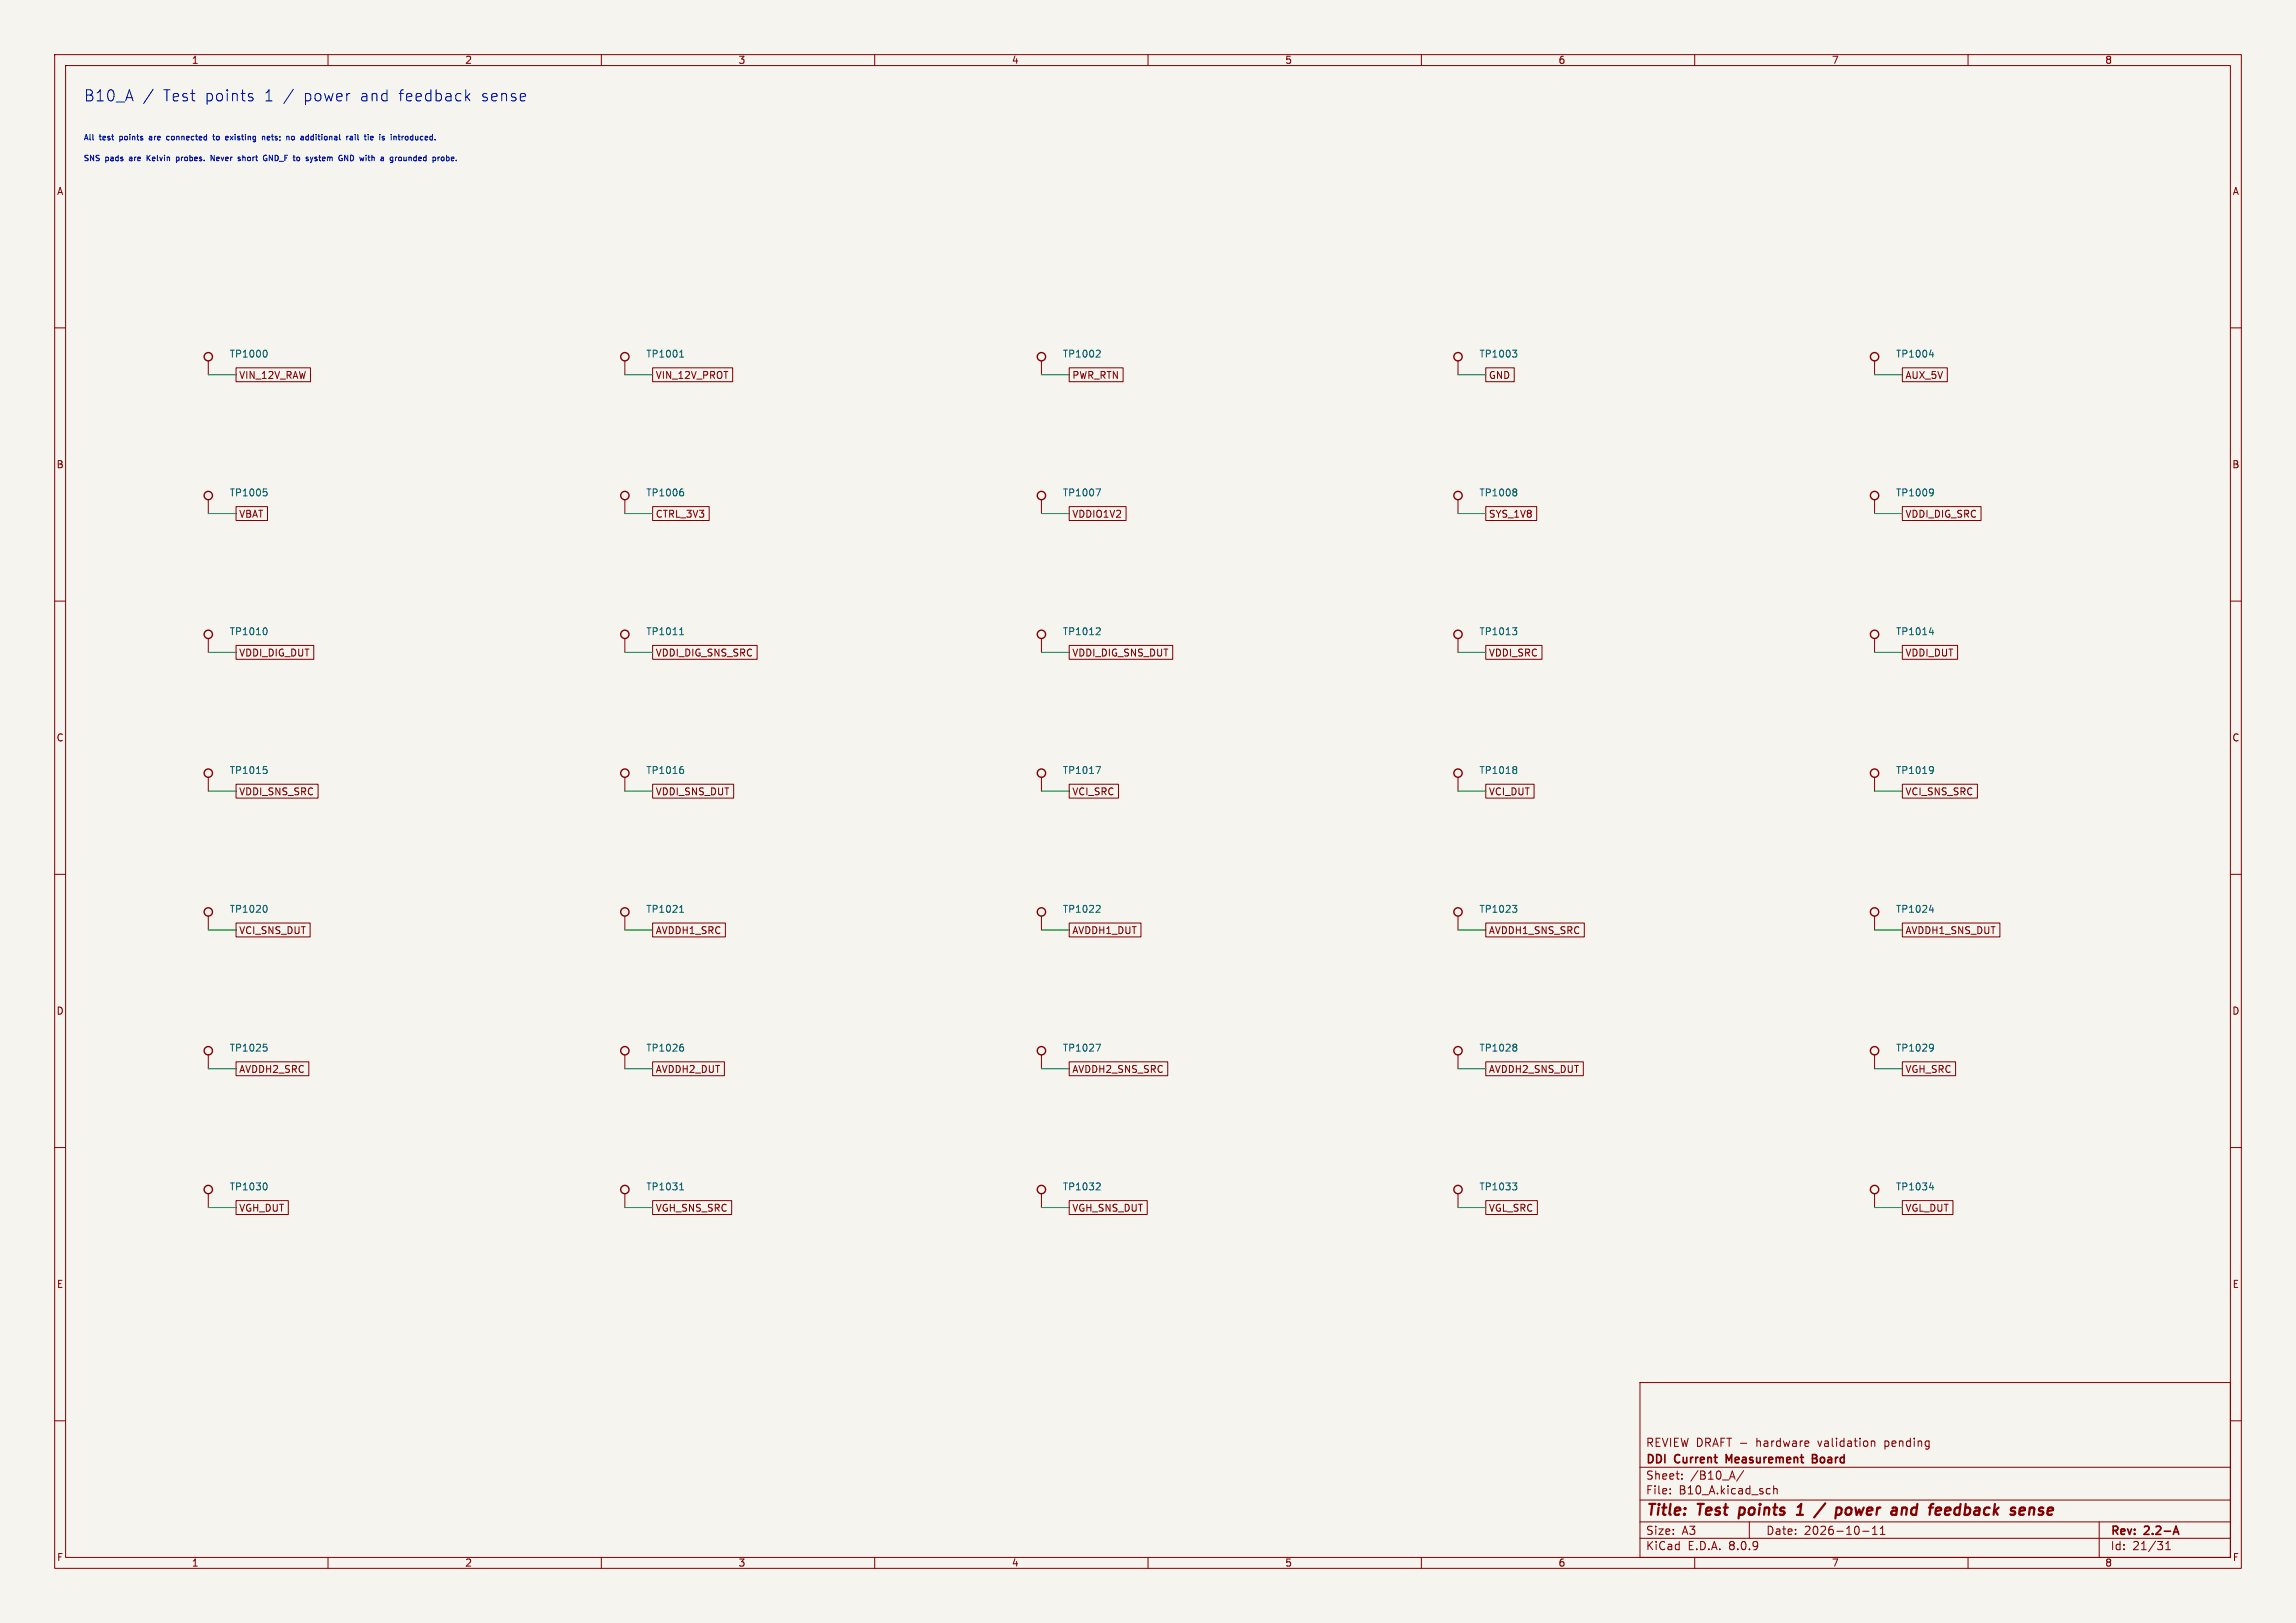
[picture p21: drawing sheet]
<svg xmlns="http://www.w3.org/2000/svg" width="420mm" height="297mm" viewBox="0 0 420 297" stroke-linecap="round" stroke-linejoin="round" font-family="sans-serif">
<defs><g id="words">
<g font-size="2.8" fill="#0000c2">
<text x="15.2" y="18.8">B10_A</text>
<text x="29.8" y="18.8">Test</text>
<text x="37.5" y="18.8">points</text>
<text x="48.3" y="18.8">1 /</text>
<text x="55.6" y="18.8">power</text>
<text x="66" y="18.8">and</text>
<text x="73.1" y="18.8">feedback</text>
<text x="88.3" y="18.8">sense</text>
</g>
<g font-size="2.8" fill="#840000">
<text x="301" y="277.9">Title:</text>
<text x="310.6" y="277.9">Test</text>
<text x="319" y="277.9">points</text>
<text x="334.7" y="277.9">/</text>
<text x="339.1" y="277.9">power</text>
<text x="350.1" y="277.9">and</text>
<text x="357.8" y="277.9">feedback</text>
<text x="373.5" y="277.9">sense</text>
</g>
<g font-size="2.1" fill="#840000">
<text x="301" y="268.2">DDI</text>
<text x="301" y="265">REVIEW DRAFT -</text>
<text x="306.4" y="268.2">Current</text>
<text x="316.4" y="268.2">Measurement</text>
<text x="321.4" y="265">hardware</text>
<text x="332.8" y="268.2">Board</text>
<text x="332.8" y="265">validation</text>
<text x="345.1" y="265">pending</text>
<text x="301" y="273.7">File:</text>
<text x="301" y="271">Sheet:</text>
<text x="307.1" y="273.7">B10_A.kicad_sch</text>
<text x="309.2" y="271">/B10_A/</text>
<text x="301" y="281.1">Size:</text>
<text x="307.6" y="281.1">A3</text>
<text x="323" y="281.1">Date:</text>
<text x="330" y="281.1">2026-10-11</text>
<text x="386" y="281.3">Rev:</text>
<text x="392.4" y="281.3">2.2-A</text>
<text x="301" y="283.9">KiCad</text>
<text x="308.7" y="283.9">E.D.A.</text>
<text x="316.3" y="283.9">8.0.9</text>
<text x="386" y="283.9">Id:</text>
<text x="390.1" y="283.9">21/31</text>
</g>
<g font-size="1.8" fill="#840000">
<text x="35" y="11.9">1</text>
<text x="85" y="11.9">2</text>
<text x="135" y="11.9">3</text>
<text x="185" y="11.9">4</text>
<text x="235" y="11.9">5</text>
<text x="285" y="11.9">6</text>
<text x="335" y="11.9">7</text>
<text x="385" y="11.9">8</text>
<text x="10.3" y="35.9">A</text>
<text x="408.3" y="35.9">A</text>
<text x="43.7" y="69.5">VIN_12V_RAW</text>
<text x="119.9" y="69.5">VIN_12V_PROT</text>
<text x="196.1" y="69.5">PWR_RTN</text>
<text x="272.3" y="69.5">GND</text>
<text x="348.5" y="69.5">AUX_5V</text>
<text x="10.3" y="85.9">B</text>
<text x="408.2" y="85.9">B</text>
<text x="43.7" y="94.9">VBAT</text>
<text x="119.9" y="94.9">CTRL_3V3</text>
<text x="196.1" y="94.9">VDDIO1V2</text>
<text x="272.3" y="94.9">SYS_1V8</text>
<text x="348.5" y="94.9">VDDI_DIG_SRC</text>
<text x="43.7" y="120.3">VDDI_DIG_DUT</text>
<text x="119.9" y="120.3">VDDI_DIG_SNS_SRC</text>
<text x="196.1" y="120.3">VDDI_DIG_SNS_DUT</text>
<text x="272.3" y="120.3">VDDI_SRC</text>
<text x="348.5" y="120.3">VDDI_DUT</text>
<text x="10.3" y="135.9">C</text>
<text x="408.2" y="135.9">C</text>
<text x="43.7" y="145.7">VDDI_SNS_SRC</text>
<text x="119.9" y="145.7">VDDI_SNS_DUT</text>
<text x="196.1" y="145.7">VCI_SRC</text>
<text x="272.3" y="145.7">VCI_DUT</text>
<text x="348.5" y="145.7">VCI_SNS_SRC</text>
<text x="43.7" y="171.1">VCI_SNS_DUT</text>
<text x="119.9" y="171.1">AVDDH1_SRC</text>
<text x="196.1" y="171.1">AVDDH1_DUT</text>
<text x="272.3" y="171.1">AVDDH1_SNS_SRC</text>
<text x="348.5" y="171.1">AVDDH1_SNS_DUT</text>
<text x="10.3" y="185.9">D</text>
<text x="408.2" y="185.9">D</text>
<text x="43.7" y="196.5">AVDDH2_SRC</text>
<text x="119.9" y="196.5">AVDDH2_DUT</text>
<text x="196.1" y="196.5">AVDDH2_SNS_SRC</text>
<text x="272.3" y="196.5">AVDDH2_SNS_DUT</text>
<text x="348.5" y="196.5">VGH_SRC</text>
<text x="43.7" y="221.9">VGH_DUT</text>
<text x="119.9" y="221.9">VGH_SNS_SRC</text>
<text x="196.1" y="221.9">VGH_SNS_DUT</text>
<text x="272.3" y="221.9">VGL_SRC</text>
<text x="348.5" y="221.9">VGL_DUT</text>
<text x="10.3" y="235.9">E</text>
<text x="408.3" y="235.9">E</text>
<text x="10.3" y="285.9">F</text>
<text x="35" y="286.9">1</text>
<text x="85" y="286.9">2</text>
<text x="135" y="286.9">3</text>
<text x="185" y="286.9">4</text>
<text x="235" y="286.9">5</text>
<text x="285" y="286.9">6</text>
<text x="335" y="286.9">7</text>
<text x="385" y="286.9">8</text>
<text x="408.3" y="285.9">F</text>
</g>
<g font-size="1.8" fill="#006464">
<text x="41.9" y="65.6">TP1000</text>
<text x="118.1" y="65.6">TP1001</text>
<text x="194.3" y="65.6">TP1002</text>
<text x="270.5" y="65.6">TP1003</text>
<text x="346.7" y="65.6">TP1004</text>
<text x="41.9" y="91">TP1005</text>
<text x="118.1" y="91">TP1006</text>
<text x="194.3" y="91">TP1007</text>
<text x="270.5" y="91">TP1008</text>
<text x="346.7" y="91">TP1009</text>
<text x="41.9" y="116.4">TP1010</text>
<text x="118.1" y="116.4">TP1011</text>
<text x="194.3" y="116.4">TP1012</text>
<text x="270.5" y="116.4">TP1013</text>
<text x="346.7" y="116.4">TP1014</text>
<text x="41.9" y="141.8">TP1015</text>
<text x="118.1" y="141.8">TP1016</text>
<text x="194.3" y="141.8">TP1017</text>
<text x="270.5" y="141.8">TP1018</text>
<text x="346.7" y="141.8">TP1019</text>
<text x="41.9" y="167.2">TP1020</text>
<text x="118.1" y="167.2">TP1021</text>
<text x="194.3" y="167.2">TP1022</text>
<text x="270.5" y="167.2">TP1023</text>
<text x="346.7" y="167.2">TP1024</text>
<text x="41.9" y="192.6">TP1025</text>
<text x="118.1" y="192.6">TP1026</text>
<text x="194.3" y="192.6">TP1027</text>
<text x="270.5" y="192.6">TP1028</text>
<text x="346.7" y="192.6">TP1029</text>
<text x="41.9" y="218">TP1030</text>
<text x="118.1" y="218">TP1031</text>
<text x="194.3" y="218">TP1032</text>
<text x="270.5" y="218">TP1033</text>
<text x="346.7" y="218">TP1034</text>
</g>
<g font-size="1.4" fill="#0000c2">
<text x="15.2" y="29.7">SNS</text>
<text x="15.2" y="25.9">All</text>
<text x="18.2" y="25.9">test</text>
<text x="19.3" y="29.7">pads</text>
<text x="22.1" y="25.9">points</text>
<text x="23.9" y="29.7">are</text>
<text x="27.3" y="29.7">Kelvin</text>
<text x="27.8" y="25.9">are</text>
<text x="31.2" y="25.9">connected</text>
<text x="32.9" y="29.7">probes.</text>
<text x="39.5" y="29.7">Never</text>
<text x="40" y="25.9">to</text>
<text x="42.5" y="25.9">existing</text>
<text x="44.8" y="29.7">short</text>
<text x="49.4" y="25.9">nets;</text>
<text x="49.7" y="29.7">GND_F to</text>
<text x="54.1" y="25.9">no</text>
<text x="57" y="25.9">additional</text>
<text x="58" y="29.7">system</text>
<text x="64.2" y="29.7">GND with</text>
<text x="65.6" y="25.9">rail</text>
<text x="69.2" y="25.9">tie</text>
<text x="72.2" y="25.9">is</text>
<text x="72.4" y="29.7">a</text>
<text x="74.4" y="29.7">grounded</text>
<text x="74.5" y="25.9">introduced.</text>
<text x="82.4" y="29.7">probe.</text>
</g>
</g></defs>
<path d="M0 0h420v297h-420z" fill="#f5f4ef" stroke="#f5f4ef" stroke-width=".18"/>
<g fill="none" stroke="#840000" stroke-width=".18">
<path d="M10 10h400v277h-400zM12 12h396v273h-396zM60 10v2M110 10v2M160 10v2M210 10v2M260 10v2M310 10v2M360 10v2M10 60h2M38.1 66v2.6M43.2 67.3h13.6v2.6h-13.6z"/>
<path d="M114.3 66v2.6M119.4 67.3h14.6v2.6h-14.6zM190.5 66v2.6M195.6 67.3h9.8v2.6h-9.8zM266.7 66v2.6M271.8 67.3h5.2v2.6h-5.2zM342.9 66v2.6M348 67.3h8.2v2.6h-8.2zM408 60h2M38.1 91.4v2.6M43.2 92.7h5.7v2.6h-5.7zM114.3 91.4v2.6"/>
<path d="M119.4 92.7h10.3v2.6h-10.3zM190.5 91.4v2.6M195.6 92.7h10.4v2.6h-10.4zM266.7 91.4v2.6M271.8 92.7h9.3v2.6h-9.3zM342.9 91.4v2.6M348 92.7h14.4v2.6h-14.4zM10 110h2M38.1 116.8v2.6M43.2 118.1h14.2v2.6h-14.2zM114.3 116.8v2.6M119.4 118.1h19.1v2.6h-19.1z"/>
<path d="M190.5 116.8v2.6M195.6 118.1h18.9v2.6h-18.9zM266.7 116.8v2.6M271.8 118.1h10.3v2.6h-10.3zM342.9 116.8v2.6M348 118.1h10.1v2.6h-10.1zM408 110h2M10 160h2M38.1 142.2v2.6M43.2 143.5h15v2.6h-15zM114.3 142.2v2.6M119.4 143.5h14.8v2.6h-14.8z"/>
<path d="M190.5 142.2v2.6M195.6 143.5h9v2.6h-9zM266.7 142.2v2.6M271.8 143.5h8.8v2.6h-8.8zM342.9 142.2v2.6M348 143.5h13.7v2.6h-13.7zM408 160h2M38.1 167.6v2.6M43.2 168.9h13.5v2.6h-13.5zM114.3 167.6v2.6M119.4 168.9h13.3v2.6h-13.3zM190.5 167.6v2.6"/>
<path d="M195.6 168.9h13.1v2.6h-13.1zM266.7 167.6v2.6M271.8 168.9h18v2.6h-18zM342.9 167.6v2.6M348 168.9h17.8v2.6h-17.8zM38.1 193v2.6M43.2 194.3h13.3v2.6h-13.3zM114.3 193v2.6M119.4 194.3h13.1v2.6h-13.1zM190.5 193v2.6M195.6 194.3h18v2.6h-18zM266.7 193v2.6"/>
<path d="M271.8 194.3h17.8v2.6h-17.8zM342.9 193v2.6M348 194.3h9.7v2.6h-9.7zM10 210h2M38.1 218.4v2.6M43.2 219.7h9.5v2.6h-9.5zM114.3 218.4v2.6M119.4 219.7h14.4v2.6h-14.4zM190.5 218.4v2.6M195.6 219.7h14.3v2.6h-14.3zM266.7 218.4v2.6M271.8 219.7h9.4v2.6h-9.4z"/>
<path d="M342.9 218.4v2.6M348 219.7h9.2v2.6h-9.2zM408 210h2M300 253h108v32h-108zM10 260h2M300 278.5h108M300 274.5h108M300 268.5h108M305.5 273.2v.2M305.5 272.5v.1M307.7 270.5v.2M307.7 269.8v.1"/>
<path d="M318.9 269.1l-1.2 1.9M320 278.5v3M324.4 271.9v1.5M324.4 272.5l.3-.1 .3 .1 .1 .9M330.7 263.7l.2 .3-.7 .2M330.8 264.6l-.1 .1M342.3 263.8l.2-.1 .4 .1v.9M342.3 263.7v1M342.5 279.7l.4-.4v1.5M343.9 279.7l.5-.4v1.5M384 278.5v6.5M408 260h2"/>
<path d="M60 285v2M110 285v2M160 285v2M210 285v2M260 285v2M300 281.5h108M310 285v2M340.7 280.2h1.2M342.5 280.8h.9M343.9 280.8h.9M360 285v2M396.2 283.6h.8"/>
<path d="M396.2 282.5l.4-.4v1.5"/>
</g>
<path d="M316.3 267.3l-.5-1.1v1.5M331.5 266.9h.5M332 266.9l.3 .1M332.3 266.3l-.3-.1h-.5v1.5l.8-.1M332.3 266.8l-.3 .1M398 279.3l.5 1.5M397.7 280.4h.7" fill="none" stroke="#840000" stroke-width=".3"/>
<path d="M318.3 275.9l-.3 2M328.7 277.2h1.1M328.8 275.8l.7-.6-.3 2M333.9 275.1l-2.1 2.6M338.4 275.9a.62 .62 0 0 0-.8 .4v.7l.3 .2h.3M348.3 275.9l.4 .1 .1 .2-.1 1M356.2 275.9l.5 .1 .1 .3-1 .2M356.6 277.1l-.6 .1M371.3 276.1a.49 .49 0 0 1 .8 .1l-.1 1M371.3 275.9l-.2 1.3" fill="none" stroke="#840000" stroke-width=".4"/>
<g fill="none" stroke="#840000" stroke-width=".25">
<circle cx="38.1" cy="65.3" r=".76"/>
<circle cx="114.3" cy="65.3" r=".76"/>
<circle cx="190.5" cy="65.3" r=".76"/>
<circle cx="266.7" cy="65.3" r=".76"/>
<circle cx="342.9" cy="65.3" r=".76"/>
<circle cx="38.1" cy="90.7" r=".76"/>
<circle cx="114.3" cy="90.7" r=".76"/>
<circle cx="190.5" cy="90.7" r=".76"/>
<circle cx="266.7" cy="90.7" r=".76"/>
<circle cx="342.9" cy="90.7" r=".76"/>
<circle cx="38.1" cy="116.1" r=".76"/>
<circle cx="114.3" cy="116.1" r=".76"/>
<circle cx="190.5" cy="116.1" r=".76"/>
<circle cx="266.7" cy="116.1" r=".76"/>
<circle cx="342.9" cy="116.1" r=".76"/>
<circle cx="38.1" cy="141.5" r=".76"/>
<circle cx="114.3" cy="141.5" r=".76"/>
<circle cx="190.5" cy="141.5" r=".76"/>
<circle cx="266.7" cy="141.5" r=".76"/>
<circle cx="342.9" cy="141.5" r=".76"/>
<circle cx="38.1" cy="166.9" r=".76"/>
<circle cx="114.3" cy="166.9" r=".76"/>
<circle cx="190.5" cy="166.9" r=".76"/>
<circle cx="266.7" cy="166.9" r=".76"/>
<circle cx="342.9" cy="166.9" r=".76"/>
<circle cx="38.1" cy="192.3" r=".76"/>
<circle cx="114.3" cy="192.3" r=".76"/>
<circle cx="190.5" cy="192.3" r=".76"/>
<circle cx="266.7" cy="192.3" r=".76"/>
<circle cx="342.9" cy="192.3" r=".76"/>
<circle cx="38.1" cy="217.7" r=".76"/>
<circle cx="114.3" cy="217.7" r=".76"/>
<circle cx="190.5" cy="217.7" r=".76"/>
<circle cx="266.7" cy="217.7" r=".76"/>
<circle cx="342.9" cy="217.7" r=".76"/>
</g>
<g fill="none" stroke="#006464" stroke-width=".18">
<path d="M48.6 64.1a.79 .79 0 0 1 0 1.2M124.3 65.3h.8M124.6 64.3l.1-.2v1.2M201 64.1l.3 .2-.1 .3-.7 .7h.8M276.7 64.1h.8l-.5 .5M277.2 64.6l.3 .2v.3l-.3 .2M352.9 64.9h.8M353.5 64.5v.8M48.2 89.5h.6M48.6 90l.3 .2v.3l-.3 .2M124.7 89.5h.2M124.8 90l.3 .2v.3l-.3 .2"/>
<path d="M200.5 89.5h.8l-.5 1.2M277.2 89.5l.3 .2-.3 .3 .3 .3v.2l-.3 .2M353.4 89.5l.3 .2a.94 .94 0 0 1-.3 1M353.7 90l-.3 .3M48.6 114.9a.79 .79 0 0 1 0 1.2M124.3 116.1h.8M124.6 115.1l.1-.2v1.2M201 114.9l.3 .2-.1 .3-.7 .7h.8M276.7 114.9h.8l-.5 .5M277.2 115.4l.3 .2v.3l-.3 .2M352.9 115.7h.8M353.5 115.3v.8"/>
<path d="M48.2 140.3h.6M48.6 140.8l.3 .2v.3l-.3 .2M124.7 140.3h.2M124.8 140.8l.3 .2v.3l-.3 .2M200.5 140.3h.8l-.5 1.2M277.2 140.3l.3 .2-.3 .3 .3 .3v.2l-.3 .2M353.4 140.3l.3 .2a.94 .94 0 0 1-.3 1M353.7 140.8l-.3 .3M48.6 165.7a.79 .79 0 0 1 0 1.2M124.3 166.9h.8M124.6 165.9l.1-.2v1.2M201 165.7l.3 .2-.1 .3-.7 .7h.8"/>
<path d="M276.7 165.7h.8l-.5 .5M277.2 166.2l.3 .2v.3l-.3 .2M352.9 166.5h.8M353.5 166.1v.8M48.2 191.1h.6M48.6 191.6l.3 .2v.3l-.3 .2M124.7 191.1h.2M124.8 191.6l.3 .2v.3l-.3 .2M200.5 191.1h.8l-.5 1.2M277.2 191.1l.3 .2-.3 .3 .3 .3v.2l-.3 .2M353.4 191.1l.3 .2a.94 .94 0 0 1-.3 1M353.7 191.6l-.3 .3"/>
<path d="M48.6 216.5a.79 .79 0 0 1 0 1.2M124.3 217.7h.8M124.6 216.7l.1-.2v1.2M201 216.5l.3 .2-.1 .3-.7 .7h.8M276.7 216.5h.8l-.5 .5M277.2 217l.3 .2v.3l-.3 .2M352.9 217.3h.8M353.5 216.9v.8"/>
</g>
<g fill="none" stroke="#0000c2" stroke-width=".18">
<path d="M28 16.3l-1.7 2.6M45.7 17.8l.5 .1 .1 .3-.3 .3h-.4M45.7 17.1l.5 .1M85.4 17.7l.6 .8M86 17.1l-.8 .8M26.9 28.4v1M27.3 25.3v.3M27.5 28.4l-.6 .6M30.9 24.9l-.4 .2v.4l.4 .1M32.3 28.7v1.1M32.3 29.4h.3M32.6 28.7l-.3 .1"/>
<path d="M38.6 29.4v-1l.6 1M38.9 24.9h.4M39 24.6v.9l.3 .1M41.4 24.9l.3 .1 .1 .2-.5 .1M41.7 25.6h-.3M43.7 28.7l.2 .1M43.7 29.1h.2l.1 .2-.4 .1M48 25h.4v.6M48 24.9v.7M48.4 28.5h.4M48.6 29h.2v.3l-.4 .1M49.2 24.9l-.3 .2v.5h.3"/>
<path d="M49.4 25.2l-.5 .1M52.8 25l.1 .6M53.8 25l-.3-.1-.2 .2 .1 .5h.4M56.1 24.9l.3 .1M56.4 25.6h-.3M56.4 24.6v1M57.2 28.7l-.2 .7M63.6 28.4v1l-.6-1v1M63.7 24.9l-.3 .2M64.1 25h.3l.1 .6M64.5 25.2l-.5 .2 .2 .2h.3M65 24.6v.1"/>
<path d="M65 24.9v.7M67.8 25.6h.4M67.8 25l.3-.1 .2 .3-.5 .1M71.6 24.6v.1M71.6 24.9v.7M71.8 28.8l-.2-.1-.2 .2 .1 .5h.3M71.8 28.7v.9l-.1 .2-.3-.1M73.8 24.9l-.2 .1M73.9 28.7v.6l.1 .1M80.8 28.8l.2-.1 .2 .2-.1 .5-.3-.1M81.7 28.8h.4M81.7 29.4h.4"/>
<path d="M81.7 28.4v1"/>
</g>
<g fill="none" stroke="#009600" stroke-width=".18">
<path d="M38.1 68.6h5.1M114.3 68.6h5.1M190.5 68.6h5.1M266.7 68.6h5.1M342.9 68.6h5.1M38.1 94h5.1M114.3 94h5.1M190.5 94h5.1M266.7 94h5.1M342.9 94h5.1M38.1 119.4h5.1M114.3 119.4h5.1"/>
<path d="M190.5 119.4h5.1M266.7 119.4h5.1M342.9 119.4h5.1M38.1 144.8h5.1M114.3 144.8h5.1M190.5 144.8h5.1M266.7 144.8h5.1M342.9 144.8h5.1M38.1 170.2h5.1M114.3 170.2h5.1M190.5 170.2h5.1M266.7 170.2h5.1"/>
<path d="M342.9 170.2h5.1M38.1 195.6h5.1M114.3 195.6h5.1M190.5 195.6h5.1M266.7 195.6h5.1M342.9 195.6h5.1M38.1 221h5.1M114.3 221h5.1M190.5 221h5.1M266.7 221h5.1M342.9 221h5.1"/>
</g>
<use href="#words"/>
</svg>
